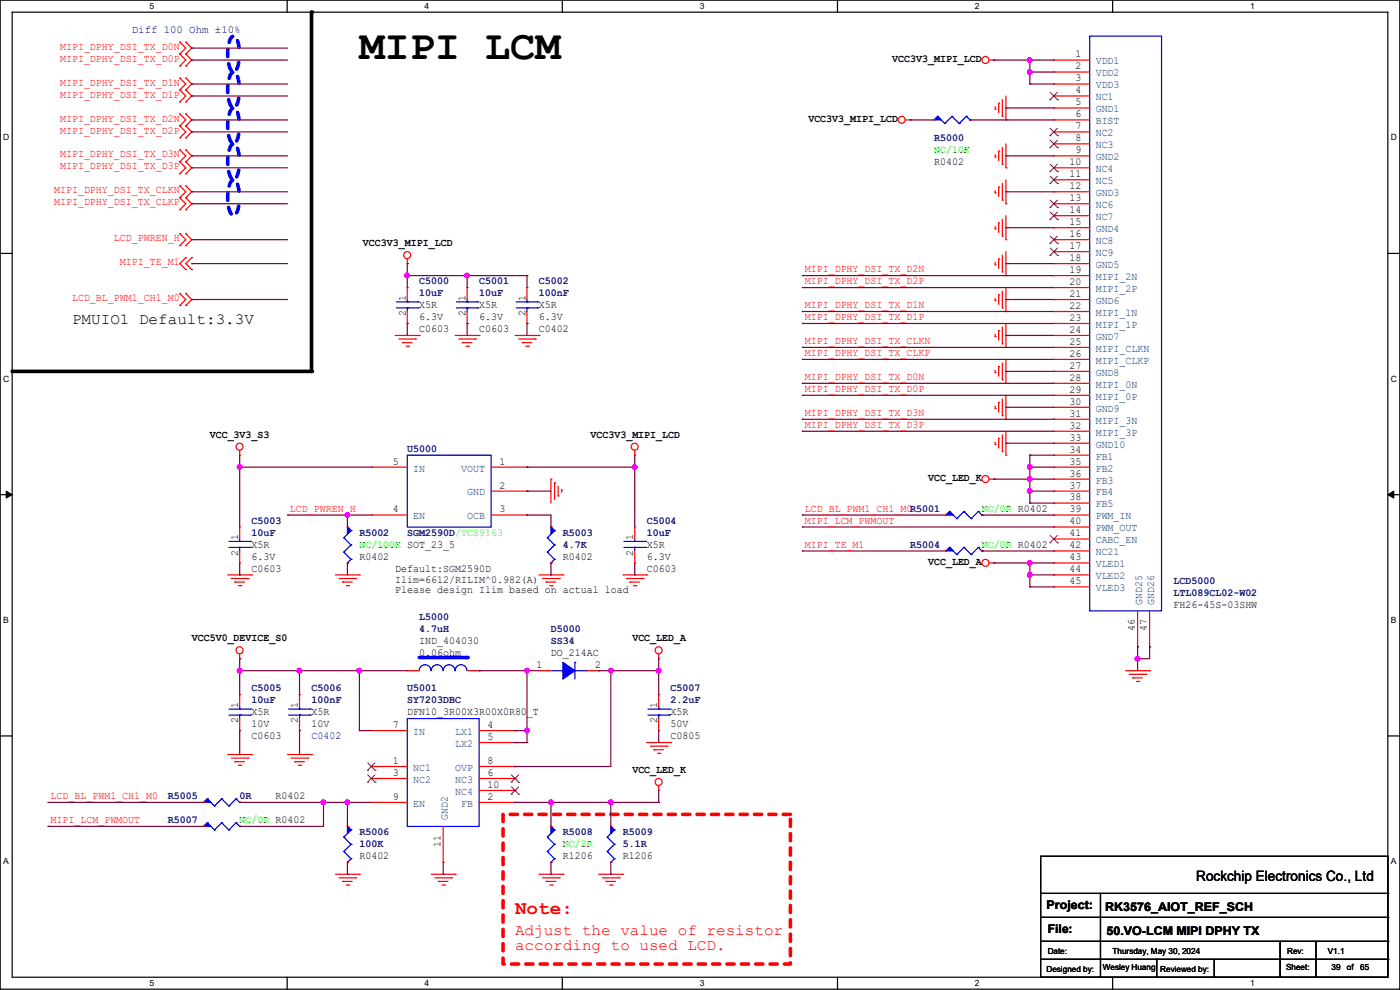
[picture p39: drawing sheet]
<svg xmlns="http://www.w3.org/2000/svg" width="297mm" height="210mm" viewBox="0 0 297 210" stroke-linecap="round" stroke-linejoin="round" font-family="sans-serif">
<defs><g id="words">
<text font-size="8.9" x="76.2" y="12.5">MIPI LCM</text>
<text font-size="4.1" fill="#f00" x="109.3" y="194">Note:</text>
<text font-size="3.3" x="15.3" y="68.7">PMUIO1 Default:3.3V</text>
<g font-size="3.3" fill="#f00">
<text x="109.3" y="198.2">Adjust the value of resistor</text>
<text x="109.3" y="201.5">according to used LCD.</text>
</g>
<text font-size="3" x="253.8" y="186.9">Rockchip Electronics Co., Ltd</text>
<g font-size="2.5">
<text x="222" y="192.9">Project:</text>
<text x="222.3" y="198">File:</text>
<text x="234.5" y="193.2">RK3576_AIOT_REF_SCH</text>
<text x="234.7" y="198.2">50.VO-LCM MIPI DPHY TX</text>
</g>
<g font-size="2.3" fill="#f00">
<text x="12.7" y="10.5">MIPI_DPHY_DSI_TX_D0N</text>
<text x="12.7" y="13.1">MIPI_DPHY_DSI_TX_D0P</text>
<text x="12.7" y="18.2">MIPI_DPHY_DSI_TX_D1N</text>
<text x="12.7" y="20.7">MIPI_DPHY_DSI_TX_D1P</text>
<text x="12.7" y="25.8">MIPI_DPHY_DSI_TX_D2N</text>
<text x="12.7" y="28.3">MIPI_DPHY_DSI_TX_D2P</text>
<text x="12.7" y="33.4">MIPI_DPHY_DSI_TX_D3N</text>
<text x="12.7" y="35.9">MIPI_DPHY_DSI_TX_D3P</text>
<text x="11.5" y="41">MIPI_DPHY_DSI_TX_CLKN</text>
<text x="11.5" y="43.6">MIPI_DPHY_DSI_TX_CLKP</text>
<text x="24.2" y="51.2">LCD_PWREN_H</text>
<text x="25.4" y="56.3">MIPI_TE_M1</text>
<text x="170.7" y="57.7">MIPI_DPHY_DSI_TX_D2N</text>
<text x="15.3" y="63.9">LCD_BL_PWM1_CH1_M0</text>
<text x="170.7" y="60.3">MIPI_DPHY_DSI_TX_D2P</text>
<text x="170.7" y="65.4">MIPI_DPHY_DSI_TX_D1N</text>
<text x="170.7" y="67.9">MIPI_DPHY_DSI_TX_D1P</text>
<text x="170.7" y="73">MIPI_DPHY_DSI_TX_CLKN</text>
<text x="170.7" y="75.5">MIPI_DPHY_DSI_TX_CLKP</text>
<text x="170.7" y="80.6">MIPI_DPHY_DSI_TX_D0N</text>
<text x="170.7" y="83.1">MIPI_DPHY_DSI_TX_D0P</text>
<text x="170.7" y="88.2">MIPI_DPHY_DSI_TX_D3N</text>
<text x="170.7" y="90.8">MIPI_DPHY_DSI_TX_D3P</text>
<text x="61.5" y="108.5">LCD_PWREN_H</text>
<text x="170.7" y="108.5">LCD_BL_PWM1_CH1_M0R5001</text>
<text x="170.7" y="111.1">MIPI_LCM_PWMOUT</text>
<text x="170.7" y="116.2">MIPI_TE_M1</text>
<text x="10.7" y="169.5">LCD_BL_PWM1_CH1_M0</text>
<text x="10.7" y="174.6">MIPI_LCM_PWMOUT</text>
</g>
<g font-size="2.3" fill="#000080">
<text x="28" y="7">Diff 100 Ohm ±10%</text>
<text x="198.2" y="29.8">R5000</text>
<text x="88.9" y="60.3">C5000</text>
<text x="88.9" y="62.9">10uF</text>
<text x="101.6" y="60.3">C5001</text>
<text x="101.6" y="62.9">10uF</text>
<text x="114.3" y="60.3">C5002</text>
<text x="114.3" y="62.9">100nF</text>
<text x="86.4" y="95.9">U5000</text>
<text x="53.4" y="111.1">C5003</text>
<text x="53.4" y="113.7">10uF</text>
<text x="76.2" y="113.7">R5002</text>
<text x="86.4" y="113.7">SGM2590D/TCS9163</text>
<text x="119.4" y="113.7">R5003</text>
<text x="137.2" y="111.1">C5004</text>
<text x="137.2" y="113.7">10uF</text>
<text x="119.4" y="116.2">4.7K</text>
<text x="193.1" y="116.2">R5004</text>
<text x="249" y="123.8">LCD5000</text>
<text x="88.9" y="131.4">L5000</text>
<text x="249" y="126.4">LTL089CL02-W02</text>
<text x="88.9" y="134">4.7uH</text>
<text x="116.9" y="134">D5000</text>
<text x="116.9" y="136.5">SS34</text>
<text x="53.4" y="146.7">C5005</text>
<text x="53.4" y="149.2">10uF</text>
<text x="66.1" y="146.7">C5006</text>
<text x="66.1" y="149.2">100nF</text>
<text x="86.4" y="146.7">U5001</text>
<text x="86.4" y="149.2">SY7203DBC</text>
<text x="142.3" y="146.7">C5007</text>
<text x="142.3" y="149.2">2.2uF</text>
<text x="66.1" y="156.8">C0402</text>
<text x="35.6" y="169.5">R5005</text>
<text x="50.8" y="169.5">0R</text>
<text x="35.6" y="174.6">R5007</text>
<text x="76.2" y="177.2">R5006</text>
<text x="76.2" y="179.7">100K</text>
<text x="119.4" y="177.2">R5008</text>
<text x="132.1" y="177.2">R5009</text>
<text x="132.1" y="179.7">5.1R</text>
</g>
<g font-size="2.3">
<text x="189.3" y="13.1">VCC3V3_MIPI_LCD</text>
<text x="228.1" y="12.2">1</text>
<text x="228.1" y="14.7">2</text>
<text x="228.1" y="17.3">3</text>
<text x="228.1" y="19.8">4</text>
<text x="228.1" y="22.4">5</text>
<text x="171.5" y="25.8">VCC3V3_MIPI_LCD</text>
<text x="228.1" y="24.9">6</text>
<text x="228.1" y="27.4">7</text>
<text x="228.1" y="30">8</text>
<text x="198.2" y="34.9">R0402</text>
<text x="226.9" y="35.1">10</text>
<text x="228.1" y="32.5">9</text>
<text x="226.9" y="37.6">11</text>
<text x="226.9" y="40.1">12</text>
<text x="226.9" y="42.7">13</text>
<text x="226.9" y="45.2">14</text>
<text x="226.9" y="47.8">15</text>
<text x="77" y="52.2">VCC3V3_MIPI_LCD</text>
<text x="226.9" y="50.3">16</text>
<text x="226.9" y="52.8">17</text>
<text x="226.9" y="55.4">18</text>
<text x="226.9" y="57.9">19</text>
<text x="86.1" y="63.8" transform="rotate(-90 86.1 63.8)">1</text>
<text x="88.9" y="65.4">X5R</text>
<text x="98.8" y="63.8" transform="rotate(-90 98.8 63.8)">1</text>
<text x="101.6" y="65.4">X5R</text>
<text x="111.5" y="63.8" transform="rotate(-90 111.5 63.8)">1</text>
<text x="114.3" y="65.4">X5R</text>
<text x="226.9" y="60.5">20</text>
<text x="226.9" y="63">21</text>
<text x="226.9" y="65.5">22</text>
<text x="86.1" y="67.1" transform="rotate(-90 86.1 67.1)">2</text>
<text x="88.9" y="70.5">C0603</text>
<text x="88.9" y="67.9">6.3V</text>
<text x="98.8" y="67.1" transform="rotate(-90 98.8 67.1)">2</text>
<text x="101.6" y="70.5">C0603</text>
<text x="101.6" y="67.9">6.3V</text>
<text x="111.5" y="67.1" transform="rotate(-90 111.5 67.1)">2</text>
<text x="114.3" y="70.5">C0402</text>
<text x="114.3" y="67.9">6.3V</text>
<text x="226.9" y="68.1">23</text>
<text x="226.9" y="70.6">24</text>
<text x="226.9" y="73.2">25</text>
<text x="226.9" y="75.7">26</text>
<text x="226.9" y="78.2">27</text>
<text x="226.9" y="80.8">28</text>
<text x="226.9" y="83.3">29</text>
<text x="226.9" y="85.9">30</text>
<text x="226.9" y="88.4">31</text>
<text x="44.5" y="92.8">VCC_3V3_S3</text>
<text x="125.3" y="92.8">VCC3V3_MIPI_LCD</text>
<text x="226.9" y="90.9">32</text>
<text x="226.9" y="93.5">33</text>
<text x="83.4" y="98.6">5</text>
<text x="106" y="98.6">1</text>
<text x="196.9" y="102">VCC_LED_K</text>
<text x="226.9" y="96">34</text>
<text x="226.9" y="98.6">35</text>
<text x="226.9" y="101.1">36</text>
<text x="106" y="103.6">2</text>
<text x="226.9" y="103.6">37</text>
<text x="226.9" y="106.2">38</text>
<text x="83.4" y="108.7">4</text>
<text x="106" y="108.7">3</text>
<text x="226.9" y="108.7">39</text>
<text x="226.9" y="111.3">40</text>
<text x="226.9" y="113.8">41</text>
<text x="50.5" y="117.9" transform="rotate(-90 50.5 117.9)">2</text>
<text x="50.5" y="114.6" transform="rotate(-90 50.5 114.6)">1</text>
<text x="53.4" y="116.2">X5R</text>
<text x="53.4" y="118.7">6.3V</text>
<text x="76.2" y="118.7">R0402</text>
<text x="119.4" y="118.7">R0402</text>
<text x="134.3" y="117.9" transform="rotate(-90 134.3 117.9)">2</text>
<text x="134.3" y="114.6" transform="rotate(-90 134.3 114.6)">1</text>
<text x="137.2" y="116.2">X5R</text>
<text x="137.2" y="118.7">6.3V</text>
<text x="196.9" y="119.8">VCC_LED_A</text>
<text x="226.9" y="116.3">42</text>
<text x="226.9" y="118.9">43</text>
<text x="53.4" y="121.3">C0603</text>
<text x="83.9" y="121.3">Default:SGM2590D</text>
<text x="83.9" y="123.6">Ilim=6612/RILIM^0.982(A)</text>
<text x="83.9" y="125.9">Please design Ilim based on actual load</text>
<text x="137.2" y="121.3">C0603</text>
<text x="226.9" y="121.4">44</text>
<text x="226.9" y="124">45</text>
<text x="249" y="128.9">FH26-45S-03SHW</text>
<text x="40.7" y="136">VCC5V0_DEVICE_S0</text>
<text x="88.9" y="136.5">IND_404030</text>
<text x="134.2" y="136">VCC_LED_A</text>
<text x="240.8" y="133.9" transform="rotate(-90 240.8 133.9)">46</text>
<text x="243.3" y="133.9" transform="rotate(-90 243.3 133.9)">47</text>
<text x="88.9" y="139.1">0.06ohm</text>
<text x="113.8" y="141.7">1</text>
<text x="116.9" y="139.1">DO_214AC</text>
<text x="126.3" y="141.7">2</text>
<text x="50.5" y="153.5" transform="rotate(-90 50.5 153.5)">2</text>
<text x="50.5" y="150.2" transform="rotate(-90 50.5 150.2)">1</text>
<text x="53.4" y="151.8">X5R</text>
<text x="53.4" y="154.3">10V</text>
<text x="63.2" y="153.5" transform="rotate(-90 63.2 153.5)">2</text>
<text x="63.2" y="150.2" transform="rotate(-90 63.2 150.2)">1</text>
<text x="66.1" y="151.8">X5R</text>
<text x="66.1" y="154.3">10V</text>
<text x="83.4" y="154.4">7</text>
<text x="86.4" y="151.8">DFN10_3R00X3R00X0R80_T</text>
<text x="103.4" y="154.4">4</text>
<text x="139.4" y="153.5" transform="rotate(-90 139.4 153.5)">2</text>
<text x="139.4" y="150.2" transform="rotate(-90 139.4 150.2)">1</text>
<text x="142.3" y="151.8">X5R</text>
<text x="142.3" y="154.3">50V</text>
<text x="53.4" y="156.8">C0603</text>
<text x="103.4" y="157">5</text>
<text x="142.3" y="156.8">C0805</text>
<text x="83.4" y="164.6">3</text>
<text x="83.4" y="162.1">1</text>
<text x="103.4" y="164.6">6</text>
<text x="103.4" y="167.1">10</text>
<text x="103.4" y="162.1">8</text>
<text x="134.2" y="164">VCC_LED_K</text>
<text x="58.5" y="169.5">R0402</text>
<text x="83.4" y="169.7">9</text>
<text x="103.4" y="169.7">2</text>
<text x="93.5" y="179.6" transform="rotate(-90 93.5 179.6)">11</text>
<text x="76.2" y="182.2">R0402</text>
<text x="119.4" y="182.2">R1206</text>
<text x="132.1" y="182.2">R1206</text>
</g>
<g font-size="2.3" fill="#004080">
<text x="232.5" y="13.7">VDD1</text>
<text x="232.5" y="16.2">VDD2</text>
<text x="232.5" y="18.8">VDD3</text>
<text x="232.5" y="21.3">NC1</text>
<text x="232.5" y="23.8">GND1</text>
<text x="232.5" y="26.4">BIST</text>
<text x="232.5" y="28.9">NC2</text>
<text x="232.5" y="31.5">NC3</text>
<text x="232.5" y="34">GND2</text>
<text x="232.5" y="36.5">NC4</text>
<text x="232.5" y="39.1">NC5</text>
<text x="232.5" y="41.6">GND3</text>
<text x="232.5" y="44.2">NC6</text>
<text x="232.5" y="46.7">NC7</text>
<text x="232.5" y="49.2">GND4</text>
<text x="232.5" y="51.8">NC8</text>
<text x="232.5" y="54.3">NC9</text>
<text x="232.5" y="56.9">GND5</text>
<text x="232.5" y="59.4">MIPI_2N</text>
<text x="232.5" y="61.9">MIPI_2P</text>
<text x="232.5" y="64.5">GND6</text>
<text x="232.5" y="67">MIPI_1N</text>
<text x="232.5" y="69.6">MIPI_1P</text>
<text x="232.5" y="72.1">GND7</text>
<text x="232.5" y="74.6">MIPI_CLKN</text>
<text x="232.5" y="77.2">MIPI_CLKP</text>
<text x="232.5" y="79.7">GND8</text>
<text x="232.5" y="82.3">MIPI_0N</text>
<text x="232.5" y="84.8">MIPI_0P</text>
<text x="232.5" y="87.3">GND9</text>
<text x="232.5" y="89.9">MIPI_3N</text>
<text x="232.5" y="92.4">MIPI_3P</text>
<text x="232.5" y="95">GND10</text>
<text x="87.7" y="100">IN</text>
<text x="97.8" y="100">VOUT</text>
<text x="232.5" y="97.5">FB1</text>
<text x="232.5" y="100">FB2</text>
<text x="99.1" y="105.1">GND</text>
<text x="232.5" y="102.6">FB3</text>
<text x="232.5" y="105.1">FB4</text>
<text x="232.5" y="107.7">FB5</text>
<text x="87.7" y="110.2">EN</text>
<text x="99.1" y="110.2">OCB</text>
<text x="232.5" y="110.2">PWM_IN</text>
<text x="232.5" y="112.7">PWM_OUT</text>
<text x="232.5" y="115.3">CABC_EN</text>
<text x="232.5" y="117.8">NC21</text>
<text x="232.5" y="120.4">VLED1</text>
<text x="232.5" y="122.9">VLED2</text>
<text x="232.5" y="125.4">VLED3</text>
<text x="242.3" y="128.3" transform="rotate(-90 242.3 128.3)">GND25</text>
<text x="244.9" y="128.3" transform="rotate(-90 244.9 128.3)">GND26</text>
<text x="87.7" y="155.9">IN</text>
<text x="96.6" y="155.9">LX1</text>
<text x="96.6" y="158.5">LX2</text>
<text x="87.7" y="166.1">NC2</text>
<text x="87.7" y="163.5">NC1</text>
<text x="96.6" y="166.1">NC3</text>
<text x="96.6" y="163.5">OVP</text>
<text x="87.7" y="171.2">EN</text>
<text x="96.6" y="168.6">NC4</text>
<text x="97.8" y="171.2">FB</text>
<text x="95" y="174" transform="rotate(-90 95 174)">GND2</text>
</g>
<g font-size="2.3" fill="#0f0">
<text x="198.2" y="32.4">NC/10K</text>
<text x="208.3" y="108.6">NC/0R R0402</text>
<text x="76.2" y="116.2">NC/100K SOT_23_5</text>
<text x="208.3" y="116.2">NC/0R R0402</text>
<text x="50.8" y="174.6">NC/0R R0402</text>
<text x="119.4" y="179.7">NC/2R</text>
</g>
<g font-size="1.8">
<text x="31.7" y="1.9">5</text>
<text x="90.1" y="1.9">4</text>
<text x="148.5" y="1.9">3</text>
<text x="206.8" y="1.9">2</text>
<text x="265.2" y="1.9">1</text>
<text x=".7" y="29.8">D</text>
<text x="295.1" y="29.8">D</text>
<text x=".7" y="80.9">C</text>
<text x="295.1" y="80.9">C</text>
<text x=".7" y="132.1">B</text>
<text x="295.1" y="132.1">B</text>
<text x=".7" y="183.3">A</text>
<text x="295.1" y="183.3">A</text>
<text x="222.3" y="202.3">Date:</text>
<text x="236" y="202.3">Thursday, May 30, 2024</text>
<text x="273.1" y="202.3">Rev:</text>
<text x="281.7" y="202.3">V1.1</text>
<text x="31.7" y="209.2">5</text>
<text x="90.1" y="209.2">4</text>
<text x="148.5" y="209.2">3</text>
<text x="206.8" y="209.2">2</text>
<text x="222" y="206.1">Designed by:</text>
<text x="234" y="205.9">Wesley Huang</text>
<text x="246.2" y="206.1">Reviewed by:</text>
<text x="265.2" y="209.2">1</text>
<text x="272.8" y="205.9">Sheet:</text>
<text x="282.5" y="205.9">39</text>
<text x="285.7" y="205.9">of</text>
<text x="288.6" y="205.9">65</text>
</g>
</g></defs>
<path d="M0 0h297v209.8h-297zM2.6 2.6h291.8v204.7h-291.8z" fill="none" stroke="#000" stroke-width=".25"/>
<g fill="#fff">
<path d="M31.7 .3h1v2h-1z"/>
<path d="M31.7 207.6h1v1.9h-1z"/>
</g>
<path d="M60.9 0v2.6M60.9 207.3v2.5" fill="none" stroke="#000" stroke-width=".25"/>
<g fill="#fff">
<path d="M90.1 .3h1v2h-1z"/>
<path d="M90.1 207.6h1v1.9h-1z"/>
</g>
<path d="M119.3 0v2.6M119.3 207.3v2.5" fill="none" stroke="#000" stroke-width=".25"/>
<g fill="#fff">
<path d="M148.5 .3h.9v2h-.9z"/>
<path d="M148.5 207.6h.9v1.9h-.9z"/>
</g>
<path d="M177.7 0v2.6M177.7 207.3v2.5" fill="none" stroke="#000" stroke-width=".25"/>
<g fill="#fff">
<path d="M206.8 .3h1v2h-1z"/>
<path d="M206.8 207.6h1v1.9h-1z"/>
</g>
<path d="M236.1 0v2.6M236.1 207.3v2.5" fill="none" stroke="#000" stroke-width=".25"/>
<g fill="#fff">
<path d="M265.2 .3h1v2h-1z"/>
<path d="M265.2 207.6h1v1.9h-1z"/>
<path d="M.7 28.2h1.2v1.9h-1.2z"/>
<path d="M295.1 28.2h1.2v1.9h-1.2z"/>
<path d="M.7 79.3h1.2v2h-1.2z"/>
<path d="M295.1 79.3h1.2v2h-1.2z"/>
</g>
<path d="M0 53.8h2.6M294.4 53.8h2.6" fill="none" stroke="#000" stroke-width=".25"/>
<g fill="#fff">
<path d="M.7 130.5h1.2v2h-1.2z"/>
<path d="M295.1 130.5h1.1v2h-1.1z"/>
</g>
<path d="M0 104.9h2.6M294.4 104.9h2.6" fill="none" stroke="#000" stroke-width=".25"/>
<path d="M1.3 104.2l1.3 .7-1.3 .8zM294.4 104.9l1.3-.7v1.5z" fill="#000" stroke="#000" stroke-width=".21"/>
<g fill="#fff">
<path d="M.7 181.7h1.2v2h-1.2z"/>
<path d="M295.1 181.7h1.1v2h-1.1z"/>
</g>
<g fill="none" stroke="#000" stroke-width=".25">
<path d="M0 156.1h2.6M294.4 156.1h2.6M220.8 181.7h73.6v25.6h-73.6zM220.8 189.5h73.6M220.8 194.6h73.6M220.8 199.7h73.6M233.5 189.5v17.8M271.6 199.7v7.6M279.2 199.7v7.6M294.4 189.5h.1M294.4 194.6h.1M294.4 199.7h.1"/>
<path d="M220.8 203.5h73.6M233.5 207.3h.1M245.4 207.3h.1M245.4 203.5v3.8M257.6 207.3h.1M257.6 203.5v3.8M271.6 207.3h.1M279.2 207.3h.1M294.4 203.5h.1"/>
</g>
<path d="M50.7 10.1l-.1-.7a2.1 2.1 0 0 0-1-1.7 1.6 1.6 0 0 0-1 1.4 8.9 8.9 0 0 0 .4 5.8l.6 .3a1.53 1.53 0 0 0 .9-1.3l.3-1.5M50.7 17.7l-.1-.7a2.1 2.1 0 0 0-1-1.7 1.6 1.6 0 0 0-1 1.4 8.9 8.9 0 0 0 .4 5.8l.6 .4a1.53 1.53 0 0 0 .9-1.4l.3-1.5M50.7 25.3l-.1-.7a2.1 2.1 0 0 0-1-1.7 1.6 1.6 0 0 0-1 1.4 8.9 8.9 0 0 0 .4 5.8l.6 .4a1.53 1.53 0 0 0 .9-1.4l.3-1.4M50.7 33l-.1-.7a2.1 2.1 0 0 0-1-1.8 1.6 1.6 0 0 0-1 1.4 8.9 8.9 0 0 0 .4 5.8l.6 .4a1.53 1.53 0 0 0 .9-1.4l.3-1.4M50.7 40.6l-.1-.7a2.1 2.1 0 0 0-1-1.8 1.6 1.6 0 0 0-1 1.5 8.9 8.9 0 0 0 .4 5.7l.6 .4a1.53 1.53 0 0 0 .9-1.3l.3-1.5" fill="none" stroke="#00f" stroke-width=".76" stroke-dasharray="1.5 1.5"/>
<path d="M66.1 2.6v76.2h-63.5" fill="none" stroke="#000" stroke-width=".76"/>
<g fill="#000">
<circle cx="66.1" cy="2.6" r=".38"/>
<circle cx="66.1" cy="78.8" r=".38"/>
</g>
<path d="M106.7 172.8h61v31.7h-61z" fill="none" stroke="#f00" stroke-width=".76" stroke-dasharray="1.5 1.5"/>
<g fill="none" stroke="#f00" stroke-width=".25">
<path d="M38.1 11.5h.1M38.1 8.9h.1M38.1 14h.1M38.1 19.1h.1M38.1 16.6h.1M38.1 8.9l1.3 1.3-1.3 1.3M38.1 11.5l1.3 1.2-1.3 1.3M38.1 16.6l1.3 1.2-1.3 1.3M38.1 19.1l1.3 1.3-1.3 1.2M39.4 8.9h.1M39.4 11.5h.1M39.4 14h.1"/>
<path d="M39.4 16.6h.1M39.4 19.1h.1M39.4 8.9l1.3 1.3-1.3 1.3M39.4 11.5l1.3 1.2-1.3 1.3M39.4 16.6l1.3 1.2-1.3 1.3M39.4 19.1l1.3 1.3-1.3 1.2M209.8 12.7h1.1M210.9 12.7h.1M223.6 12.7h.1M223.6 15.3h.1M223.6 17.8h.1M223.6 12.7h7.6"/>
<path d="M223.6 15.3h7.6M223.6 17.8h7.6M38.1 21.6h.1M38.1 26.7h.1M38.1 24.2h.1M38.1 29.3h.1M38.1 34.3h.1M38.1 31.8h.1M38.1 36.9h.1M38.1 39.4h.1M38.1 24.2l1.3 1.2-1.3 1.3M38.1 26.7l1.3 1.3-1.3 1.3"/>
<path d="M38.1 31.8l1.3 1.3-1.3 1.2M38.1 34.3l1.3 1.3-1.3 1.3M38.1 39.4l1.3 1.3-1.3 1.3M39.4 21.6h.1M39.4 24.2h.1M39.4 26.7h.1M39.4 29.3h.1M39.4 31.8h.1M39.4 34.3h.1M39.4 36.9h.1M39.4 39.4h.1M39.4 24.2l1.3 1.2-1.3 1.3"/>
<path d="M39.4 26.7l1.3 1.3-1.3 1.3M39.4 31.8l1.3 1.3-1.3 1.2M39.4 34.3l1.3 1.3-1.3 1.3M39.4 39.4l1.3 1.3-1.3 1.3M192.1 25.4h1M193.1 25.4h.1M211.1 23.2h.1M211.1 33.3h.1M211.1 22.6v.6M211.1 32.8v.5M211.9 21.9h.1M211.9 32h.1"/>
<path d="M211.9 39.7h.1M211.9 21.9v2M211.9 32v2.1M211.9 39.7v2M212.6 24.7h.1M212.6 34.8h.1M212.6 21.1v3.6M212.6 31.3v3.5M212.6 38.9v3.6M213.4 25.4h.1M213.4 35.6h.1M213.4 20.4v5"/>
<path d="M213.4 30.5v5.1M213.4 38.1v5.1M223.6 20.4h.1M223.6 22.9h.1M223.6 25.4h.1M223.6 28h.1M223.6 30.5h.1M223.6 33.1h.1M223.6 35.6h.1M223.6 38.1h.1M223.6 25.4h7.6M223.6 20.4h7.6"/>
<path d="M223.6 22.9h7.6M223.6 28h7.6M223.6 30.5h7.6M223.6 33.1h7.6M223.6 35.6h7.6M223.6 38.1h7.6M38.1 42h.1M38.1 44.5h.1M38.1 52.1h.1M38.1 49.6h.1M38.1 42l1.3 1.2-1.3 1.3M38.1 49.6l1.3 1.2-1.3 1.3"/>
<path d="M39.4 42h.1M39.4 44.5h.1M39.4 49.6h.1M39.4 52.1h.1M39.4 54.7h.1M39.4 57.2h.1M39.4 42l1.3 1.2-1.3 1.3M39.4 49.6l1.3 1.2-1.3 1.3M39.4 54.7l-1.3 1.2 1.3 1.3M40.7 54.7h.1M40.7 57.2h.1M40.7 54.7l-1.3 1.2 1.3 1.3"/>
<path d="M86.4 55.9h.1M86.4 54.9v1M211.1 40.9h.1M211.1 48.6h.1M211.1 56.2h.1M211.1 40.4v.5M211.1 48v.6M211.1 55.7v.5M211.9 47.3h.1M211.9 54.9h.1M211.9 47.3v2M211.9 54.9v2"/>
<path d="M212.6 42.5h.1M212.6 50.1h.1M212.6 57.7h.1M212.6 46.5v3.6M212.6 54.1v3.6M213.4 43.2h.1M213.4 50.8h.1M213.4 58.5h.1M213.4 45.8v5M213.4 53.4v5.1M223.6 40.7h.1M223.6 43.2h.1"/>
<path d="M223.6 45.8h.1M223.6 48.3h.1M223.6 50.8h.1M223.6 53.4h.1M223.6 55.9h.1M223.6 58.5h.1M223.6 40.7h7.6M223.6 43.2h7.6M223.6 45.8h7.6M223.6 48.3h7.6M223.6 50.8h7.6M223.6 53.4h7.6"/>
<path d="M223.6 55.9h7.6M223.6 58.5h7.6M38.1 64.8h.1M38.1 62.3h.1M38.1 62.3l1.3 1.2-1.3 1.3M39.4 62.3h.1M39.4 64.8h.1M39.4 62.3l1.3 1.2-1.3 1.3M83.9 71.2h5M84.6 71.9h3.6M85.4 72.7h.1M85.4 72.7h2"/>
<path d="M86.1 73.4h.6M86.4 61h.1M86.4 68.6h.1M86.4 61v2.5M86.4 66.1v2.5M86.7 73.4h.1M88.2 71.9h.1M88.9 71.2h.1M96.6 71.2h5M97.3 71.9h3.6M98.1 72.7h.1M98.1 72.7h2"/>
<path d="M98.8 73.4h.6M99.1 61h.1M99.1 68.6h.1M99.1 61v2.5M99.1 66.1v2.5M99.4 73.4h.1M100.9 71.9h.1M101.6 71.2h.1M109.3 71.2h5M110 71.9h3.6M110.8 72.7h.1M110.8 72.7h2"/>
<path d="M111.5 73.4h.6M111.8 61h.1M111.8 68.6h.1M111.8 61v2.5M111.8 66.1v2.5M112.1 73.4h.1M113.6 71.9h.1M114.3 71.2h.1M211.1 63.8h.1M211.1 71.4h.1M211.1 79h.1M211.1 63.3v.5"/>
<path d="M211.1 70.9v.5M211.1 78.5v.5M211.9 62.5h.1M211.9 70.1h.1M211.9 77.8h.1M211.9 62.5v2.1M211.9 70.1v2.1M211.9 77.8v2M212.6 65.3h.1M212.6 72.9h.1M212.6 61.8v3.5M212.6 69.4v3.5"/>
<path d="M212.6 77v3.6M213.4 66.1h.1M213.4 73.7h.1M213.4 61v5.1M213.4 68.6v5.1M213.4 76.2v5.1M223.6 61h.1M223.6 63.5h.1M223.6 66.1h.1M223.6 68.6h.1M223.6 71.2h.1M223.6 73.7h.1"/>
<path d="M223.6 76.2h.1M223.6 78.8h.1M223.6 71.2h7.6M223.6 61h7.6M223.6 63.5h7.6M223.6 66.1h7.6M223.6 68.6h7.6M223.6 73.7h7.6M223.6 76.2h7.6M223.6 78.8h7.6M50.8 96.6h.1M50.8 95.5v1.1"/>
<path d="M134.7 96.6h.1M134.7 95.5v1.1M211.1 86.7h.1M211.1 94.3h.1M211.1 86.1v.6M211.1 93.8v.5M211.9 85.4h.1M211.9 93h.1M211.9 85.4v2M211.9 93v2M212.6 80.6h.1M212.6 88.2h.1"/>
<path d="M212.6 95.8h.1M212.6 84.6v3.6M212.6 92.2v3.6M213.4 81.3h.1M213.4 88.9h.1M213.4 96.6h.1M213.4 83.9v5M213.4 91.5v5.1M223.6 81.3h.1M223.6 83.9h.1M223.6 86.4h.1M223.6 88.9h.1"/>
<path d="M223.6 91.5h.1M223.6 94h.1M223.6 96.6h.1M223.6 99.1h.1M223.6 81.3h7.6M223.6 83.9h7.6M223.6 86.4h7.6M223.6 88.9h7.6M223.6 91.5h7.6M223.6 94h7.6M223.6 96.6h7.6M223.6 99.1h7.6"/>
<path d="M116.9 101.6h.1M116.9 101.6v5.1M117.6 102.4h.1M117.6 102.4v3.6M118.4 105.2h.1M118.4 103.2v2M119.2 103.9h.1M119.2 103.9v.5M209.8 101.6h1.1M209.8 119.4h1.1M210.9 101.6h.1M210.9 119.4h.1"/>
<path d="M223.6 101.6h.1M223.6 104.2h.1M223.6 106.7h.1M223.6 109.3h.1M223.6 111.8h.1M223.6 114.3h.1M223.6 116.9h.1M223.6 119.4h.1M223.6 101.6h7.6M223.6 119.4h7.6M223.6 104.2h7.6M223.6 106.7h7.6"/>
<path d="M223.6 109.3h7.6M223.6 111.8h7.6M223.6 114.3h7.6M223.6 116.9h7.6M48.3 122h5.1M49.1 122.7h3.5M49.8 123.5h.1M49.8 123.5h2.1M50.6 124.2h.5M50.8 139.7h.1M50.8 138.7v1M51.1 124.2h.1"/>
<path d="M52.6 122.7h.1M53.4 122h.1M71.2 122h5M71.9 122.7h3.6M72.7 123.5h.1M72.7 123.5h2M73.4 124.2h.6M74 124.2h.1M75.5 122.7h.1M76.2 122h.1M114.3 122h5.1M115.1 122.7h3.6"/>
<path d="M115.9 123.5h.1M115.9 123.5h2M116.6 124.2h.5M117.1 124.2h.1M118.7 122.7h.1M119.4 122h.1M132.1 122h5.1M132.9 122.7h3.5M133.6 123.5h.1M133.6 123.5h2.1M134.4 124.2h.5M134.9 124.2h.1"/>
<path d="M136.4 122.7h.1M137.2 122h.1M139.7 139.7h.1M139.7 138.7v1M223.6 122h.1M223.6 124.5h.1M223.6 122h7.6M223.6 124.5h7.6M241.3 137.2h.1M241.3 129.6v7.6M243.9 137.2h.1M243.9 129.6v7.6"/>
<path d="M137.2 157.5h5.1M138 158.3h3.5M138.7 159h.1M138.7 159h2.1M139.5 159.8h.5M139.7 147.4h.1M139.7 155h.1M139.7 147.4v2.5M139.7 152.4v2.6M140 159.8h.1M141.5 158.3h.1M142.3 157.5h.1"/>
<path d="M238.8 142.3h5.1M239.6 143h3.5M240.3 143.8h.1M240.3 143.8h2.1M241.1 144.6h.5M241.6 144.6h.1M243.1 143h.1M243.9 142.3h.1M43.2 175.3h.1M48.3 160.1h5.1M49.1 160.8h3.5M49.8 161.6h.1"/>
<path d="M49.8 161.6h2.1M50.6 162.3h.5M50.8 175.3h.1M51.1 162.3h.1M52.6 160.8h.1M53.4 160.1h.1M61 160.1h5.1M61.8 160.8h3.5M62.5 161.6h.1M62.5 161.6h2.1M63.3 162.3h.5M63.8 162.3h.1"/>
<path d="M65.3 160.8h.1M66.1 160.1h.1M73.7 175.3h.1M139.7 167.7h.1M139.7 166.7v1M71.2 185.5h5M71.9 186.2h3.6M72.7 187h.1M72.7 187h2M73.4 187.7h.6M73.7 182.9h.1M74 187.7h.1"/>
<path d="M75.5 186.2h.1M76.2 185.5h.1M91.5 185.5h5.1M92.2 186.2h3.6M93 187h.1M93 187h2M93.8 187.7h.5M94.3 187.7h.1M95.8 186.2h.1M96.6 185.5h.1M114.3 185.5h5.1M115.1 186.2h3.6"/>
<path d="M115.9 187h.1M115.9 187h2M116.6 187.7h.5M117.1 187.7h.1M118.7 186.2h.1M119.4 185.5h.1M127 185.5h5.1M127.8 186.2h3.6M128.6 187h.1M128.6 187h2M129.3 187.7h.5M129.8 187.7h.1"/>
<path d="M131.4 186.2h.1M132.1 185.5h.1"/>
<circle cx="209.1" cy="12.7" r=".74"/>
<circle cx="191.3" cy="25.4" r=".74"/>
<circle cx="86.4" cy="54.1" r=".74"/>
<circle cx="50.8" cy="94.8" r=".74"/>
<circle cx="134.6" cy="94.8" r=".74"/>
<circle cx="209.1" cy="101.6" r=".74"/>
<circle cx="209.1" cy="119.4" r=".74"/>
<circle cx="50.8" cy="137.9" r=".74"/>
<circle cx="139.7" cy="137.9" r=".74"/>
<circle cx="139.7" cy="165.9" r=".74"/>
</g>
<g fill="none" stroke="#00f" stroke-width=".25">
<path d="M231.2 7.7h15.2v121.9h-15.2zM84.1 65.3h4.6M84.1 64.1h4.6M86.4 64.1h.1M86.4 65.3h.1M86.4 63.5v.6M86.4 65.3v.8M88.7 65.3h.1M88.7 64.1h.1M96.8 65.3h4.6M96.8 64.1h4.6M99.1 64.1h.1"/>
<path d="M99.1 65.3h.1M99.1 63.5v.6M99.1 65.3v.8M101.4 65.3h.1M101.4 64.1h.1M109.5 65.3h4.6M109.5 64.1h4.6M111.8 64.1h.1M111.8 65.3h.1M111.8 63.5v.6M111.8 65.3v.8M114.1 65.3h.1"/>
<path d="M114.1 64.1h.1M91.4 142.3a1.25 1.25 0 0 0-1.2-1.3 1.25 1.25 0 0 0-1.3 1.3M94 142.3a1.25 1.25 0 0 0-1.3-1.3 1.25 1.25 0 0 0-1.2 1.3M96.5 142.3a1.25 1.25 0 0 0-1.2-1.3 1.25 1.25 0 0 0-1.3 1.3M99.1 142.3a1.25 1.25 0 0 0-1.3-1.3 1.25 1.25 0 0 0-1.2 1.3M137.5 151.7h4.5M137.5 150.4h4.5M139.7 150.4h.1M139.7 151.7h.1M139.7 149.9v.5M139.7 151.7v.7M142 151.7h.1"/>
<path d="M142 150.4h.1M44 174.5h.1M44 174.5l-.8 .8M44 174.5l1.5 1.6M45.5 176.1h.1M47 174.5h.1M47 174.5l-1.5 1.6M47 174.5l1.6 1.6M48.6 176.1h.1M50.1 174.5h.1M50.1 174.5l-1.5 1.6M50.1 174.5l.7 .8"/>
<path d="M50.8 175.3h.1M72.9 177.6h.1M72.9 177.6l1.6 1.5M73.7 175.3l.8 .8M74.5 176.1h.1M74.5 179.1h.1M74.5 176.1l-1.6 1.5M74.5 179.1l-1.6 1.5M72.9 180.6h.1M72.9 180.6l1.6 1.6M73.7 182.9h.1M74.5 182.2h.1"/>
<path d="M74.5 182.2l-.8 .7"/>
</g>
<g fill="none" stroke="#804000" stroke-width=".21">
<path d="M222.8 19.6l1.6 1.6M224.3 19.6l-1.5 1.6M222.8 21.2h.1M222.8 28.8h.1M222.8 31.3h.1M222.8 36.4h.1M222.8 38.9h.1M222.8 27.2l1.6 1.6M222.8 29.8l1.6 1.5M222.8 34.8l1.6 1.6M222.8 37.4l1.6 1.5M224.3 27.2l-1.5 1.6"/>
<path d="M224.3 29.8l-1.5 1.5M224.3 34.8l-1.5 1.6M224.3 37.4l-1.5 1.5M224.4 21.2h.1M224.4 28.8h.1M224.4 31.3h.1M224.4 36.4h.1M224.4 38.9h.1M222.8 44h.1M222.8 46.6h.1M222.8 51.6h.1M222.8 54.2h.1"/>
<path d="M222.8 42.5l1.6 1.5M222.8 45l1.6 1.6M222.8 50.1l1.6 1.5M222.8 52.6l1.6 1.6M224.3 42.5l-1.5 1.5M224.3 45l-1.5 1.6M224.3 50.1l-1.5 1.5M224.3 52.6l-1.5 1.6M224.4 44h.1M224.4 46.6h.1M224.4 51.6h.1M224.4 54.2h.1"/>
<path d="M222.8 115.1h.1M222.8 113.6l1.6 1.5M224.3 113.6l-1.5 1.5M224.4 115.1h.1"/>
</g>
<g fill="#00f" stroke="#00f" stroke-width=".25">
<path d="M73.7 175.3l.8 .8-.8 .7z"/>
<path d="M44 174.5l.7 .8h-1.5z"/>
</g>
<path d="M88.9 139.5h10.2" fill="none" stroke="#00f" stroke-width=".76"/>
<circle cx="99.1" cy="139.5" r=".38" fill="#00f"/>
<g fill="none" stroke="#f00" stroke-width=".25">
<path d="M198.2 25.4h.1M205.8 25.4h.1M78.8 99.1h.1M78.8 99.1h7.6M104.2 99.1h7.6M111.8 99.1h.1M50.8 111.8h.1M50.8 119.4h.1M50.8 111.8v2.5M50.8 116.9v2.5M73.7 111.8h.1M73.7 119.4h.1"/>
<path d="M78.8 109.3h.1M78.8 109.3h7.6M104.2 109.3h7.6M104.2 104.2h7.6M111.8 109.3h.1M111.8 104.2h.1M116.9 111.8h.1M116.9 119.4h.1M134.7 111.8h.1M134.7 119.4h.1M134.7 111.8v2.5M134.7 116.9v2.5"/>
<path d="M200.7 116.9h.1M200.7 109.3h.1M208.3 116.9h.1M208.3 109.3h.1M50.8 147.4h.1M50.8 155h.1M50.8 147.4v2.5M50.8 152.4v2.6M63.5 147.4h.1M63.5 155h.1M63.5 147.4v2.5M63.5 152.4v2.6"/>
<path d="M78.8 155h.1M78.8 155h7.6M86.4 142.3h.1M86.4 142.3h2.5M99.1 142.3h2.5M101.6 142.3h.1M101.6 155h7.7M101.6 157.5h7.7M109.3 155h.1M109.3 157.5h.1M114.3 142.3h.1M114.3 142.3h2.6"/>
<path d="M124.5 142.3h2.5M127 142.3h.1M43.2 170.2h.1M50.8 170.2h.1M78.8 165.1h.1M78.8 170.2h.1M78.8 162.6h.1M78.8 165.1h7.6M78.8 170.2h7.6M78.8 162.6h7.6M94 175.3v7.6M101.6 165.1h7.7"/>
<path d="M101.6 170.2h7.7M101.6 162.6h7.7M101.6 167.7h7.7M109.3 170.2h.1M109.3 165.1h.1M109.3 167.7h.1M109.3 162.6h.1M116.9 175.3h.1M129.6 175.3h.1M94 182.9h.1M116.9 182.9h.1M129.6 182.9h.1"/>
</g>
<g fill="none" stroke="#00f" stroke-width=".25">
<path d="M198.9 24.7h.1M198.9 24.7l-.7 .7M198.9 24.7l1.5 1.5M200.4 26.2h.1M202 24.7h.1M202 24.7l-1.6 1.5M202 24.7l1.5 1.5M203.5 26.2h.1M205 24.7h.1M205 24.7l-1.5 1.5M205 24.7l.8 .7M205.8 25.4h.1"/>
<path d="M86.4 96.6h17.8v15.2h-17.8zM48.6 116.1h4.5M48.6 114.9h4.5M50.8 114.9h.1M50.8 116.1h.1M50.8 114.3v.6M50.8 116.1v.8M53.1 116.1h.1M53.1 114.9h.1M72.9 114.1h.1M72.9 117.1h.1M72.9 114.1l1.6 1.5"/>
<path d="M72.9 117.1l1.6 1.6M73.7 119.4h.1M73.7 111.8l.8 .8M74.5 112.6h.1M74.5 115.6h.1M74.5 118.7h.1M74.5 112.6l-1.6 1.5M74.5 115.6l-1.6 1.5M74.5 118.7l-.8 .7M116.1 114.1h.1M116.1 117.1h.1M116.1 114.1l1.5 1.5"/>
<path d="M116.1 117.1l1.5 1.6M116.9 119.4h.1M116.9 111.8l.7 .8M117.6 112.6h.1M117.6 115.6h.1M117.6 118.7h.1M117.6 112.6l-1.5 1.5M117.6 115.6l-1.5 1.5M117.6 118.7l-.7 .7M132.4 116.1h4.5M132.4 114.9h4.5M134.7 114.9h.1"/>
<path d="M134.7 116.1h.1M134.7 114.3v.6M134.7 116.1v.8M136.9 116.1h.1M136.9 114.9h.1M201.5 116.1h.1M201.5 108.5h.1M201.5 116.1l-.8 .8M201.5 116.1l1.5 1.5M201.5 108.5l-.8 .8M201.5 108.5l1.5 1.5M203 117.6h.1"/>
<path d="M203 110h.1M204.5 116.1h.1M204.5 108.5h.1M204.5 116.1l-1.5 1.5M204.5 116.1l1.5 1.5M204.5 108.5l-1.5 1.5M204.5 108.5l1.5 1.5M206 117.6h.1M206 110h.1M207.6 116.1h.1M207.6 108.5h.1M207.6 116.1l-1.6 1.5"/>
<path d="M207.6 116.1l.7 .8M207.6 108.5l-1.6 1.5M207.6 108.5l.7 .8M208.3 116.9h.1M208.3 109.3h.1M48.6 151.7h4.5M48.6 150.4h4.5M50.8 150.4h.1M50.8 151.7h.1M50.8 149.9v.5M50.8 151.7v.7M53.1 151.7h.1"/>
<path d="M53.1 150.4h.1M61.3 151.7h4.5M61.3 150.4h4.5M63.5 150.4h.1M63.5 151.7h.1M63.5 149.9v.5M63.5 151.7v.7M65.8 151.7h.1M65.8 150.4h.1M86.4 152.4h15.2v22.9h-15.2zM116.9 142.3h2.5M119.4 142.3h.1"/>
<path d="M122 140.5h.1M122 140.5v3.6M122 142.3h2.5M124.5 142.3h.1M44 169.5h.1M44 169.5l-.8 .7M44 169.5l1.5 1.5M45.5 171h.1M47 169.5h.1M47 169.5l-1.5 1.5M47 169.5l1.6 1.5M48.6 171h.1"/>
<path d="M50.1 169.5h.1M50.1 169.5l-1.5 1.5M50.1 169.5l.7 .7M50.8 170.2h.1M116.1 177.6h.1M116.1 177.6l1.5 1.5M116.9 175.3l.7 .8M117.6 176.1h.1M117.6 179.1h.1M117.6 176.1l-1.5 1.5M117.6 179.1l-1.5 1.5M128.8 177.6h.1"/>
<path d="M128.8 177.6l1.5 1.5M129.6 175.3l.7 .8M130.3 176.1h.1M130.3 179.1h.1M130.3 176.1l-1.5 1.5M130.3 179.1l-1.5 1.5M116.1 180.6h.1M116.1 180.6l1.5 1.6M116.9 182.9h.1M117.6 182.2h.1M117.6 182.2l-.7 .7M128.8 180.6h.1"/>
<path d="M128.8 180.6l1.5 1.6M129.6 182.9h.1M130.3 182.2h.1M130.3 182.2l-.7 .7"/>
</g>
<g fill="#00f" stroke="#00f" stroke-width=".25">
<path d="M129.6 175.3l.7 .8-.7 .7z"/>
<path d="M116.9 175.3l.7 .8-.7 .7z"/>
<path d="M201.5 116.1l.7 .8h-1.5z"/>
<path d="M44 169.5l.7 .7h-1.5z"/>
<path d="M73.7 111.8l.8 .8-.8 .7z"/>
<path d="M116.9 111.8l.7 .8-.7 .7z"/>
<path d="M198.9 24.7l.8 .7h-1.5z"/>
<path d="M200.7 109.3l.8-.8 .7 .8z"/>
<path d="M119.4 140.5l2.6 1.8-2.6 1.8z" fill-rule="evenodd"/>
</g>
<g fill="none" stroke="#804000" stroke-width=".21">
<path d="M78 165.9h.1M78 163.4h.1M78 164.4l1.6 1.5M78 161.8l1.6 1.6M79.5 164.4l-1.5 1.5M79.5 161.8l-1.5 1.6M79.6 165.9h.1M79.6 163.4h.1M108.5 165.9h.1M108.5 168.5h.1M108.5 164.4l1.6 1.5M108.5 166.9l1.6 1.6"/>
<path d="M110 164.4l-1.5 1.5M110 166.9l-1.5 1.6M110.1 165.9h.1M110.1 168.5h.1"/>
</g>
<g fill="none" stroke="#800040" stroke-width=".25">
<path d="M40.7 12.7h.1M40.7 10.2h.1M40.7 17.8h.1M40.7 12.7h20.3M40.7 10.2h20.3M40.7 17.8h20.3M210.9 12.7h.1M210.9 12.7h12.7M218.5 12.7h.1M218.5 15.3h.1M218.5 17.8h.1M218.5 17.8h5.1"/>
<path d="M218.5 12.7v5.1M218.5 15.3h5.1M40.7 20.4h.1M40.7 28h.1M40.7 25.4h.1M40.7 35.6h.1M40.7 33.1h.1M40.7 20.4h20.3M40.7 28h20.3M40.7 25.4h20.3M40.7 35.6h20.3M40.7 33.1h20.3"/>
<path d="M193.1 25.4h.1M193.1 25.4h5.1M205.8 25.4h.1M205.8 25.4h17.8M213.4 22.9h.1M213.4 33.1h.1M213.4 33.1h10.2M213.4 22.9h10.2M40.7 43.2h.1M40.7 40.7h.1M40.7 50.8h.1M40.7 55.9h.1"/>
<path d="M40.7 43.2h20.3M40.7 40.7h20.3M40.7 50.8h20.3M40.7 55.9h20.3M86.4 55.9h.1M86.4 58.5h.1M86.4 55.9v5.1M86.4 58.5h25.4M99.1 58.5h.1M99.1 58.5v2.5M111.8 58.5h.1M111.8 58.5v2.5"/>
<path d="M170.2 58.5h.1M170.2 58.5h53.4M213.4 40.7h.1M213.4 48.3h.1M213.4 55.9h.1M213.4 40.7h10.2M213.4 55.9h10.2M213.4 48.3h10.2M40.7 63.5h.1M40.7 63.5h20.3M86.4 68.6h.1M86.4 68.6v2.6"/>
<path d="M99.1 68.6h.1M99.1 68.6v2.6M111.8 68.6h.1M111.8 68.6v2.6M170.2 61h.1M170.2 66.1h.1M170.2 68.6h.1M170.2 73.7h.1M170.2 76.2h.1M170.2 61h53.4M170.2 66.1h53.4M170.2 68.6h53.4"/>
<path d="M170.2 73.7h53.4M170.2 76.2h53.4M213.4 63.5h.1M213.4 71.2h.1M213.4 78.8h.1M213.4 63.5h10.2M213.4 71.2h10.2M213.4 78.8h10.2M50.8 99.1h.1M50.8 99.1h28M50.8 96.6v15.2M111.8 99.1h.1"/>
<path d="M111.8 99.1h22.9M134.7 99.1h.1M134.7 96.6v15.2M170.2 81.3h.1M170.2 83.9h.1M170.2 88.9h.1M170.2 91.5h.1M170.2 81.3h53.4M170.2 83.9h53.4M170.2 88.9h53.4M170.2 91.5h53.4M213.4 86.4h.1"/>
<path d="M213.4 94h.1M213.4 86.4h10.2M213.4 94h10.2M218.5 96.6h.1M218.5 99.1h.1M218.5 96.6v10.1M218.5 96.6h5.1M218.5 99.1h5.1M50.8 119.4v2.6M61 109.3h.1M61 109.3h17.8M73.7 109.3h.1"/>
<path d="M73.7 119.4h.1M73.7 109.3v2.5M73.7 119.4v2.6M111.8 104.2h.1M111.8 109.3h.1M111.8 104.2h5.1M111.8 109.3h5.1v2.5M116.9 111.8h.1M116.9 119.4v2.6M134.7 119.4v2.6M170.2 109.3h.1M170.2 111.8h.1"/>
<path d="M170.2 116.9h.1M170.2 109.3h30.5M170.2 111.8h53.4M170.2 116.9h30.5M208.3 109.3h.1M208.3 116.9h.1M208.3 109.3h15.3M208.3 116.9h15.3M210.9 101.6h.1M210.9 119.4h.1M210.9 101.6h12.7M210.9 119.4h12.7"/>
<path d="M218.5 101.6h.1M218.5 104.2h.1M218.5 106.7h.1M218.5 119.4h.1M218.5 119.4v5.1M218.5 104.2h5.1M218.5 106.7h5.1M50.8 139.7h.1M50.8 122h.1M50.8 139.7v7.7M116.9 122h.1M134.7 122h.1"/>
<path d="M139.7 139.7v7.7M218.5 122h.1M218.5 124.5h.1M218.5 122h5.1M218.5 124.5h5.1M241.3 137.2h.1M241.3 139.7h.1M241.3 137.2v5.1M243.9 137.2h.1M243.9 137.2v2.5h-2.6M50.8 142.3h.1M50.8 155h.1"/>
<path d="M50.8 155v5.1M50.8 142.3h35.6M63.5 142.3h.1M63.5 155h.1M63.5 142.3v5.1M63.5 155v5.1M76.2 142.3h.1M76.2 155h.1M76.2 142.3v12.7M76.2 155h2.6M101.6 142.3h.1M101.6 142.3h12.7"/>
<path d="M109.3 155h.1M109.3 157.5h.1M109.3 155h2.5M109.3 157.5h2.5M111.8 142.3h.1M111.8 157.5h.1M111.8 142.3v15.2M127 142.3h.1M127 142.3h12.7M129.6 142.3h.1M129.6 142.3v20.3h-20.3M139.7 142.3h.1"/>
<path d="M139.7 157.5h.1M139.7 155v2.5M10.2 170.2h.1M10.2 175.3h.1M10.2 170.2h33M10.2 175.3h33M50.8 170.2h.1M50.8 175.3h.1M50.8 170.2h28M68.6 170.2h.1M68.6 170.2v5.1h-17.8M73.7 170.2h.1"/>
<path d="M73.7 170.2v5.1M109.3 162.6h.1M109.3 170.2h.1M109.3 170.2h30.4M116.9 170.2h.1M116.9 170.2v5.1M129.6 170.2h.1M129.6 170.2v5.1M139.7 170.2h.1M139.7 167.7v2.5M73.7 185.5h.1M73.7 182.9v2.6"/>
<path d="M94 185.5h.1M94 182.9v2.6M116.9 185.5h.1M116.9 182.9v2.6M129.6 185.5h.1M129.6 182.9v2.6"/>
</g>
<g fill="#f0f" stroke="#f0f" stroke-width=".25">
<circle cx="218.5" cy="15.3" r=".49"/>
<circle cx="218.5" cy="12.7" r=".49"/>
<circle cx="99.1" cy="58.4" r=".49"/>
<circle cx="86.4" cy="58.4" r=".49"/>
<circle cx="218.5" cy="99.1" r=".49"/>
<circle cx="218.5" cy="104.2" r=".49"/>
<circle cx="218.5" cy="101.6" r=".49"/>
<circle cx="50.8" cy="142.3" r=".49"/>
<circle cx="63.5" cy="142.3" r=".49"/>
<circle cx="76.2" cy="142.3" r=".49"/>
<circle cx="111.8" cy="142.3" r=".49"/>
<circle cx="129.6" cy="142.3" r=".49"/>
<circle cx="139.7" cy="142.3" r=".49"/>
<circle cx="218.5" cy="119.4" r=".49"/>
<circle cx="218.5" cy="121.9" r=".49"/>
<circle cx="111.8" cy="155" r=".49"/>
<circle cx="241.3" cy="139.7" r=".49"/>
<circle cx="68.6" cy="170.2" r=".49"/>
<circle cx="73.7" cy="170.2" r=".49"/>
<circle cx="116.9" cy="170.2" r=".49"/>
<circle cx="129.6" cy="170.2" r=".49"/>
<circle cx="50.8" cy="99.1" r=".49"/>
<circle cx="134.6" cy="99.1" r=".49"/>
<circle cx="73.7" cy="109.2" r=".49"/>
</g>
<use href="#words"/>
</svg>
